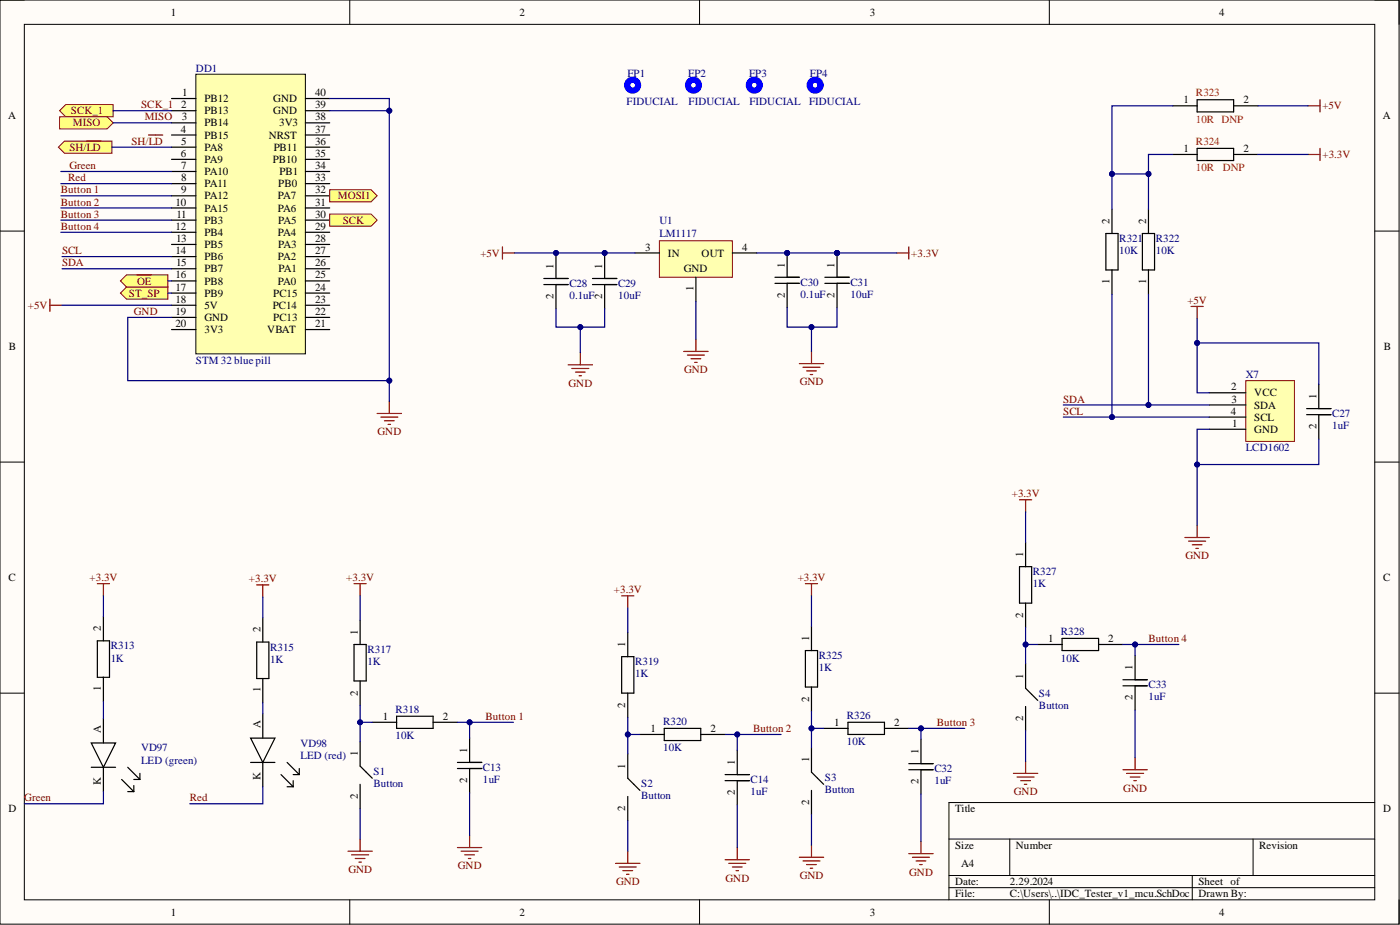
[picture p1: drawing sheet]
<svg xmlns="http://www.w3.org/2000/svg" width="292mm" height="193mm" viewBox="0 0 292 193" stroke-linecap="round" stroke-linejoin="round" font-family="sans-serif">
<defs><g id="words">
<g font-size="2.3">
<text x="35.6" y="3.3">1</text>
<text x="108.4" y="3.3">2</text>
<text x="181.5" y="3.3">3</text>
<text x="254.3" y="3.3">4</text>
<text x="37.8" y="22.6">2</text>
<text x="38" y="20">1</text>
<text x="42.6" y="21.3">PB12</text>
<text x="42.6" y="23.9">PB13</text>
<text x="57" y="23.9">GND</text>
<text x="57" y="21.3">GND</text>
<text x="65.7" y="22.6">39</text>
<text x="65.7" y="20">40</text>
<text x="246.9" y="21.6">1</text>
<text x="259.4" y="21.6">2</text>
<text x="1.7" y="24.9">A</text>
<text x="37.7" y="27.7">4</text>
<text x="37.9" y="25.1">3</text>
<text x="42.6" y="26.4">PB14</text>
<text x="42.6" y="28.9">PB15</text>
<text x="56.1" y="28.9">NRST</text>
<text x="58.2" y="26.4">3V3</text>
<text x="65.7" y="27.7">37</text>
<text x="65.7" y="25.1">38</text>
<text x="288.5" y="24.9">A</text>
<text x="37.7" y="32.7">6</text>
<text x="37.8" y="30.2">5</text>
<text x="37.8" y="35.3">7</text>
<text x="42.6" y="31.5">PA8</text>
<text x="42.6" y="34">PA9</text>
<text x="56.9" y="34">PB10</text>
<text x="57.1" y="31.5">PB11</text>
<text x="65.7" y="35.3">34</text>
<text x="65.7" y="32.7">35</text>
<text x="65.7" y="30.2">36</text>
<text x="246.9" y="31.7">1</text>
<text x="259.4" y="31.7">2</text>
<text x="37.8" y="37.8">8</text>
<text x="37.8" y="40.3">9</text>
<text x="42.6" y="36.5">PA10</text>
<text x="42.6" y="39.1">PA11</text>
<text x="42.6" y="41.6">PA12</text>
<text x="58" y="41.6">PA7</text>
<text x="58" y="39.1">PB0</text>
<text x="58.3" y="36.5">PB1</text>
<text x="65.7" y="40.3">32</text>
<text x="65.7" y="37.8">33</text>
<text x="36.6" y="42.9">10</text>
<text x="36.6" y="48">12</text>
<text x="36.8" y="45.4">11</text>
<text x="42.6" y="44.1">PA15</text>
<text x="42.6" y="46.7">PB3</text>
<text x="58" y="44.1">PA6</text>
<text x="58" y="46.7">PA5</text>
<text x="65.7" y="48">29</text>
<text x="65.7" y="45.4">30</text>
<text x="65.7" y="42.9">31</text>
<text x="231.5" y="46.7" transform="rotate(-90 231.5 46.7)">2</text>
<text x="239.1" y="46.7" transform="rotate(-90 239.1 46.7)">2</text>
<text x="36.6" y="53">14</text>
<text x="36.7" y="50.5">13</text>
<text x="42.6" y="49.2">PB4</text>
<text x="42.6" y="51.8">PB5</text>
<text x="58" y="49.2">PA4</text>
<text x="58" y="51.8">PA3</text>
<text x="65.7" y="53">27</text>
<text x="65.7" y="50.5">28</text>
<text x="134.6" y="52.3">3</text>
<text x="139.4" y="53.5">IN</text>
<text x="146.4" y="53.5">OUT</text>
<text x="154.8" y="52.3">4</text>
<text x="36.6" y="58.1">16</text>
<text x="36.7" y="55.6">15</text>
<text x="42.6" y="54.3">PB6</text>
<text x="42.6" y="56.8">PB7</text>
<text x="42.6" y="59.4">PB8</text>
<text x="58" y="59.4">PA0</text>
<text x="58" y="54.3">PA2</text>
<text x="58.1" y="56.8">PA1</text>
<text x="65.7" y="58.1">25</text>
<text x="65.7" y="55.6">26</text>
<text x="115.5" y="56.1" transform="rotate(-90 115.5 56.1)">1</text>
<text x="125.6" y="56.1" transform="rotate(-90 125.6 56.1)">1</text>
<text x="142.7" y="56.8">GND</text>
<text x="163.7" y="55.8" transform="rotate(-90 163.7 55.8)">1</text>
<text x="174.1" y="55.8" transform="rotate(-90 174.1 55.8)">1</text>
<text x="231.5" y="59.2" transform="rotate(-90 231.5 59.2)">1</text>
<text x="239.1" y="59.2" transform="rotate(-90 239.1 59.2)">1</text>
<text x="36.6" y="60.6">17</text>
<text x="36.6" y="63.2">18</text>
<text x="36.6" y="65.7">19</text>
<text x="42.6" y="61.9">PB9</text>
<text x="42.6" y="64.4">5V</text>
<text x="56.9" y="64.4">PC14</text>
<text x="57" y="61.9">PC15</text>
<text x="65.7" y="65.7">22</text>
<text x="65.7" y="63.2">23</text>
<text x="65.7" y="60.6">24</text>
<text x="115.5" y="62.4" transform="rotate(-90 115.5 62.4)">2</text>
<text x="125.6" y="62.4" transform="rotate(-90 125.6 62.4)">2</text>
<text x="144.7" y="60.7" transform="rotate(-90 144.7 60.7)">1</text>
<text x="163.7" y="62.2" transform="rotate(-90 163.7 62.2)">2</text>
<text x="174.1" y="62.2" transform="rotate(-90 174.1 62.2)">2</text>
<text x="36.6" y="68.2">20</text>
<text x="42.6" y="67">GND</text>
<text x="42.6" y="69.5">3V3</text>
<text x="55.8" y="69.5">VBAT</text>
<text x="57" y="67">PC13</text>
<text x="65.7" y="68.2">21</text>
<text x="1.9" y="73.1">B</text>
<text x="288.7" y="73.1">B</text>
<text x="256.9" y="81.4">2</text>
<text x="257" y="84">3</text>
<text x="261.7" y="82.7">VCC</text>
<text x="274.6" y="83.2" transform="rotate(-90 274.6 83.2)">1</text>
<text x="256.8" y="86.5">4</text>
<text x="257" y="89">1</text>
<text x="261.7" y="85.2">SDA</text>
<text x="261.7" y="87.8">SCL</text>
<text x="274.6" y="89.6" transform="rotate(-90 274.6 89.6)">2</text>
<text x="261.7" y="90.3">GND</text>
<text x="213.5" y="116.2" transform="rotate(-90 213.5 116.2)">1</text>
<text x="1.8" y="121.3">C</text>
<text x="288.6" y="121.3">C</text>
<text x="21.1" y="131.7" transform="rotate(-90 21.1 131.7)">2</text>
<text x="54.3" y="131.9" transform="rotate(-90 54.3 131.9)">2</text>
<text x="213.5" y="128.9" transform="rotate(-90 213.5 128.9)">2</text>
<text x="74.6" y="132.4" transform="rotate(-90 74.6 132.4)">1</text>
<text x="130.5" y="135" transform="rotate(-90 130.5 135)">1</text>
<text x="168.8" y="133.7" transform="rotate(-90 168.8 133.7)">1</text>
<text x="218.7" y="133.9">1</text>
<text x="231.2" y="133.9">2</text>
<text x="213.5" y="141.6" transform="rotate(-90 213.5 141.6)">1</text>
<text x="236.3" y="139.8" transform="rotate(-90 236.3 139.8)">1</text>
<text x="21.1" y="144.2" transform="rotate(-90 21.1 144.2)">1</text>
<text x="54.3" y="144.4" transform="rotate(-90 54.3 144.4)">1</text>
<text x="74.6" y="145.1" transform="rotate(-90 74.6 145.1)">2</text>
<text x="130.5" y="147.6" transform="rotate(-90 130.5 147.6)">2</text>
<text x="168.8" y="146.4" transform="rotate(-90 168.8 146.4)">2</text>
<text x="236.3" y="146.1" transform="rotate(-90 236.3 146.1)">2</text>
<text x="21.1" y="153" transform="rotate(-90 21.1 153)">A</text>
<text x="54.3" y="152" transform="rotate(-90 54.3 152)">A</text>
<text x="79.9" y="150.2">1</text>
<text x="92.4" y="150.2">2</text>
<text x="135.7" y="152.7">1</text>
<text x="148.2" y="152.7">2</text>
<text x="174" y="151.4">1</text>
<text x="186.6" y="151.4">2</text>
<text x="213.5" y="150.4" transform="rotate(-90 213.5 150.4)">2</text>
<text x="74.6" y="157.8" transform="rotate(-90 74.6 157.8)">1</text>
<text x="97.5" y="157" transform="rotate(-90 97.5 157)">1</text>
<text x="130.5" y="160.3" transform="rotate(-90 130.5 160.3)">1</text>
<text x="153.3" y="159.6" transform="rotate(-90 153.3 159.6)">1</text>
<text x="168.8" y="159.1" transform="rotate(-90 168.8 159.1)">1</text>
<text x="191.6" y="157.3" transform="rotate(-90 191.6 157.3)">1</text>
<text x="21.1" y="163.8" transform="rotate(-90 21.1 163.8)">K</text>
<text x="54.3" y="162.8" transform="rotate(-90 54.3 162.8)">K</text>
<text x="74.6" y="166.7" transform="rotate(-90 74.6 166.7)">2</text>
<text x="97.5" y="163.4" transform="rotate(-90 97.5 163.4)">2</text>
<text x="153.3" y="165.9" transform="rotate(-90 153.3 165.9)">2</text>
<text x="168.8" y="167.9" transform="rotate(-90 168.8 167.9)">2</text>
<text x="191.6" y="163.6" transform="rotate(-90 191.6 163.6)">2</text>
<text x="1.8" y="169.5">D</text>
<text x="130.5" y="169.2" transform="rotate(-90 130.5 169.2)">2</text>
<text x="199.3" y="169.5">Title</text>
<text x="288.6" y="169.5">D</text>
<text x="199.3" y="177.1">Size</text>
<text x="212" y="177.1">Number</text>
<text x="262.7" y="177.1">Revision</text>
<text x="199.3" y="184.7">Date:</text>
<text x="200.5" y="180.9">A4</text>
<text x="210.7" y="184.7">2.29.2024</text>
<text x="250" y="184.7">Sheet of</text>
<text x="35.6" y="191">1</text>
<text x="108.4" y="191">2</text>
<text x="181.5" y="191">3</text>
<text x="199.3" y="187.2">File:</text>
<text x="210.7" y="187.2">C:\Users\..\IDC_Tester_v1_mcu.SchDoc</text>
<text x="250" y="187.2">Drawn By:</text>
<text x="254.3" y="191">4</text>
</g>
<g font-size="2.3" fill="#000080">
<text x="40.9" y="15">DD1</text>
<text x="130.9" y="16.2">FP1</text>
<text x="143.6" y="16.2">FP2</text>
<text x="156.3" y="16.2">FP3</text>
<text x="169" y="16.2">FP4</text>
<text x="130.7" y="21.8">FIDUCIAL</text>
<text x="143.7" y="21.8">FIDUCIAL</text>
<text x="156.4" y="21.8">FIDUCIAL</text>
<text x="168.8" y="21.8">FIDUCIAL</text>
<text x="137.6" y="46.7">U1</text>
<text x="137.6" y="49.5">LM1117</text>
<text x="233.5" y="50.5">R321</text>
<text x="233.5" y="53">10K</text>
<text x="241.1" y="50.5">R322</text>
<text x="241.1" y="53">10K</text>
<text x="118.8" y="59.9">C28</text>
<text x="128.9" y="59.9">C29</text>
<text x="167" y="59.6">C30</text>
<text x="177.4" y="59.6">C31</text>
<text x="118.8" y="62.4">0.1uF</text>
<text x="128.9" y="62.4">10uF</text>
<text x="167" y="62.2">0.1uF</text>
<text x="177.4" y="62.2">10uF</text>
<text x="40.9" y="75.9">STM 32 blue pill</text>
<text x="259.9" y="78.9">X7</text>
<text x="277.9" y="87">C27</text>
<text x="277.9" y="89.6">1uF</text>
<text x="259.9" y="94.1">LCD1602</text>
<text x="215.5" y="120">R327</text>
<text x="215.5" y="122.5">1K</text>
<text x="23.1" y="135.5">R313</text>
<text x="56.4" y="135.7">R315</text>
<text x="76.7" y="136.2">R317</text>
<text x="170.8" y="137.5">R325</text>
<text x="221.3" y="132.4">R328</text>
<text x="23.1" y="138">1K</text>
<text x="56.4" y="138.3">1K</text>
<text x="76.7" y="138.8">1K</text>
<text x="132.5" y="138.8">R319</text>
<text x="132.5" y="141.3">1K</text>
<text x="170.8" y="140">1K</text>
<text x="221.3" y="138">10K</text>
<text x="239.6" y="143.6">C33</text>
<text x="82.5" y="148.7">R318</text>
<text x="176.7" y="149.9">R326</text>
<text x="216.8" y="145.4">S4</text>
<text x="216.8" y="147.9">Button</text>
<text x="239.6" y="146.1">1uF</text>
<text x="62.7" y="155.8">VD98</text>
<text x="82.5" y="154.2">10K</text>
<text x="138.3" y="151.2">R320</text>
<text x="176.7" y="155.5">10K</text>
<text x="29.4" y="156.8">VD97</text>
<text x="29.4" y="159.3">LED (green)</text>
<text x="62.7" y="158.3">LED (red)</text>
<text x="77.9" y="161.6">S1</text>
<text x="100.8" y="160.8">C13</text>
<text x="138.3" y="156.8">10K</text>
<text x="194.9" y="161.1">C32</text>
<text x="77.9" y="164.1">Button</text>
<text x="100.8" y="163.4">1uF</text>
<text x="133.8" y="164.1">S2</text>
<text x="133.8" y="166.7">Button</text>
<text x="156.6" y="163.4">C14</text>
<text x="156.6" y="165.9">1uF</text>
<text x="172.1" y="162.9">S3</text>
<text x="172.1" y="165.4">Button</text>
<text x="194.9" y="163.6">1uF</text>
</g>
<g font-size="2.3" fill="#800000">
<text x="14.8" y="23.9">SCK_1</text>
<text x="29.4" y="22.6">SCK_1</text>
<text x="275.9" y="22.8">+5V</text>
<text x="15.2" y="26.4">MISO</text>
<text x="30.2" y="25.1">MISO</text>
<text x="14.5" y="31.5">SH/LD</text>
<text x="14.5" y="35.3">Green</text>
<text x="27.4" y="30.2">SH/LD</text>
<text x="275.9" y="33">+3.3V</text>
<text x="12.7" y="40.3">Button 1</text>
<text x="14.2" y="37.8">Red</text>
<text x="70.5" y="41.6">MOSI1</text>
<text x="12.7" y="42.9">Button 2</text>
<text x="12.7" y="45.4">Button 3</text>
<text x="12.7" y="48">Button 4</text>
<text x="71.5" y="46.7">SCK</text>
<text x="12.9" y="53">SCL</text>
<text x="100.3" y="53.5">+5V</text>
<text x="190.1" y="53.5">+3.3V</text>
<text x="12.9" y="55.6">SDA</text>
<text x="28.6" y="59.4">OE</text>
<text x="5.8" y="64.4">+5V</text>
<text x="26.9" y="61.9">ST_SP</text>
<text x="27.9" y="65.7">GND</text>
<text x="247.7" y="63.4">+5V</text>
<text x="142.7" y="77.9">GND</text>
<text x="118.6" y="80.7">GND</text>
<text x="166.9" y="80.4">GND</text>
<text x="221.9" y="84">SDA</text>
<text x="221.9" y="86.5">SCL</text>
<text x="78.8" y="90.8">GND</text>
<text x="211.1" y="103.8">+3.3V</text>
<text x="247.3" y="116.7">GND</text>
<text x="18.7" y="121.3">+3.3V</text>
<text x="52" y="121.5">+3.3V</text>
<text x="72.3" y="121.3">+3.3V</text>
<text x="128.1" y="123.8">+3.3V</text>
<text x="166.4" y="121.3">+3.3V</text>
<text x="239.6" y="133.9">Button 4</text>
<text x="101.3" y="150.2">Button 1</text>
<text x="157.1" y="152.7">Button 2</text>
<text x="195.5" y="151.4">Button 3</text>
<text x="5.1" y="167.2">Green</text>
<text x="39.6" y="167.2">Red</text>
<text x="211.5" y="165.9">GND</text>
<text x="234.4" y="165.1">GND</text>
<text x="72.7" y="182.1">GND</text>
<text x="95.5" y="181.4">GND</text>
<text x="128.5" y="184.7">GND</text>
<text x="151.4" y="183.9">GND</text>
<text x="166.9" y="183.4">GND</text>
<text x="189.7" y="182.6">GND</text>
</g>
<g font-size="2.3" fill="#f00">
<text x="249.5" y="20">R323</text>
<text x="249.5" y="25.6">10R DNP</text>
<text x="249.5" y="30.2">R324</text>
<text x="249.5" y="35.8">10R</text>
<text x="255.1" y="35.8">DNP</text>
</g>
</g></defs>
<path d="M0 0h291.9v192.8h-291.9z" fill-rule="evenodd" fill="#fffcf8"/>
<path d="M0 0h291.9v192.8h-291.9z" fill="none" stroke="#000" stroke-width=".21"/>
<path d="M5.1 5.1h281.7v182.6h-281.7z" fill-rule="evenodd" fill="#fffcf8"/>
<g fill="none" stroke="#000" stroke-width=".21">
<path d="M0 0h5.1M5.1 5.1h281.7v182.6h-281.7zM73 0v5.1M146 0v5.1M218.9 0v5.1M286.8 0h5.1v5.1M0 48.2h5.1M286.8 48.2h5.1M0 96.4h5.1M286.8 96.4h5.1M0 144.6h5.1M286.8 144.6h5.1"/>
<path d="M198 175h88.8M210.7 175v7.6M261.4 175v7.6M286.8 167.4h-88.8v20.3M73 187.7v5.1M146 187.7v5.1M198 182.6h88.8M198 185.2h88.8M218.9 187.7v5.1M248.8 182.6v5.1M291.9 187.7v5.1"/>
</g>
<path d="M40.9 15.5h22.8v58.3h-22.8z" fill-rule="evenodd" fill="#ffffb0"/>
<path d="M40.9 15.5h22.8v58.3h-22.8z" fill="none" stroke="#000" stroke-width=".21"/>
<g fill="none" stroke="#000" stroke-width=".25">
<path d="M35.8 20.6h5.1M35.8 23.1h5.1M35.8 25.6h5.1M35.8 28.2h5.1M35.8 30.7h5.1M35.8 33.2h5.1M35.8 35.8h5.1M35.8 38.3h5.1M63.7 20.6h5.1M63.7 23.1h5.1M63.7 25.6h5.1M63.7 28.2h5.1"/>
<path d="M63.7 30.7h5.1M63.7 33.2h5.1M63.7 35.8h5.1M63.7 38.3h5.1M35.8 40.8h5.1M35.8 43.4h5.1M35.8 45.9h5.1M35.8 48.5h5.1M35.8 51h5.1M35.8 53.5h5.1M35.8 56.1h5.1M35.8 58.6h5.1"/>
<path d="M63.7 40.8h5.1M63.7 43.4h5.1M63.7 45.9h5.1M63.7 48.5h5.1M63.7 51h5.1M63.7 53.5h5.1M63.7 56.1h5.1M63.7 58.6h5.1M35.8 61.1h5.1M35.8 63.7h5.1M35.8 66.2h5.1M35.8 68.8h5.1"/>
<path d="M63.7 61.1h5.1M63.7 63.7h5.1M63.7 66.2h5.1M63.7 68.8h5.1"/>
</g>
<path d="M12.4 23.1l1.3-1.3h9.9v2.6h-9.9z" fill-rule="evenodd" fill="#ffff80"/>
<path d="M12.4 23.1l1.3-1.3h9.9v2.6h-9.9z" fill="none" stroke="#800000" stroke-width=".21"/>
<path d="M12.4 24.4h9.9l1.3 1.2-1.3 1.3h-9.9z" fill-rule="evenodd" fill="#ffff80"/>
<path d="M12.4 24.4h9.9l1.3 1.2-1.3 1.3h-9.9z" fill="none" stroke="#800000" stroke-width=".21"/>
<path d="M12.2 30.7l1.3-1.3h9.9v2.6h-9.9z" fill-rule="evenodd" fill="#ffff80"/>
<path d="M12.2 30.7l1.3-1.3h9.9v2.6h-9.9z" fill="none" stroke="#800000" stroke-width=".21"/>
<path d="M18.1 29.4h2.9M31 28.2h3M78.7 86.3h5.1M79.5 87h3.5M80.2 87.8h2M81 88.5h.5M81.2 83.7v2.6M20.3 121.8h2.5M21.6 121.8v2.5M53.6 122h2.5M54.8 122v2.6" fill="none" stroke="#800000" stroke-width=".25"/>
<g fill="none" stroke="#000" stroke-width=".25">
<path d="M20.3 133.7h2.5v7.6h-2.5zM21.6 128.6v5.1M53.6 133.9h2.5v7.7h-2.5zM54.8 128.9v5M19 155h5.1l-2.5 5.1zM21.6 141.3v5.1M21.6 149.9v5.1M52.3 154h5.1l-2.6 5.1zM52.3 159.1h5.1M54.8 141.6v5M54.8 148.9v5.1M54.8 159.1v5"/>
<path d="M59.9 159.1l2.5 2.5M19 160.1h5.1M21.6 160.1v5M25.4 162.6l2.5 2.5M26.7 160.1l2.5 2.5M26.7 165.1h1.2M27.9 163.9v1.2M27.9 162.6h1.3M29.2 161.3v1.3M58.6 161.6l2.6 2.5M59.9 164.1h1.3M61.2 162.9v1.2"/>
<path d="M61.2 161.6h1.2M62.4 160.3v1.3"/>
</g>
<path d="M68.8 39.6h8.6l1.3 1.2-1.3 1.3h-8.6z" fill-rule="evenodd" fill="#ffff80"/>
<path d="M68.8 39.6h8.6l1.3 1.2-1.3 1.3h-8.6z" fill="none" stroke="#800000" stroke-width=".21"/>
<path d="M68.8 44.7h8.6l1.3 1.2-1.3 1.3h-8.6z" fill-rule="evenodd" fill="#ffff80"/>
<path d="M68.8 44.7h8.6l1.3 1.2-1.3 1.3h-8.6z" fill="none" stroke="#800000" stroke-width=".21"/>
<path d="M25.1 61.1l1.3-1.2h8.6v2.5h-8.6z" fill-rule="evenodd" fill="#ffff80"/>
<path d="M25.1 61.1l1.3-1.2h8.6v2.5h-8.6z" fill="none" stroke="#800000" stroke-width=".21"/>
<path d="M25.1 58.6l1.3-1.3h8.6v2.6h-8.6z" fill-rule="evenodd" fill="#ffff80"/>
<path d="M25.1 58.6l1.3-1.3h8.6v2.6h-8.6z" fill="none" stroke="#800000" stroke-width=".21"/>
<g fill="none" stroke="#800000" stroke-width=".25">
<path d="M28.6 57.3h3M73.9 121.8h2.5M75.1 121.8v2.5M129.7 124.3h2.5M131 124.3v2.5M72.6 177.6h5.1M73.4 178.3h3.5M74.1 179.1h2.1M74.9 179.9h.5M75.1 175v2.6M95.4 176.8h5.1M96.2 177.6h3.6"/>
<path d="M97 178.3h2M97.7 179.1h.5M98 174.3v2.5M131 177.6v2.5M151.3 179.3h5.1M153.8 176.8v2.5M128.4 180.1h5.1M129.2 180.9h3.6M130 181.6h2M130.7 182.4h.5M152 180.1h3.6M152.8 180.9h2"/>
<path d="M153.6 181.6h.5"/>
</g>
<g fill="none" stroke="#000" stroke-width=".25">
<path d="M73.9 134.5h2.5v7.6h-2.5zM75.1 129.4v5.1M129.7 137h2.5v7.6h-2.5zM131 131.9v5.1M75.1 142.1v5M75.1 154.7v5.1l2.6 2.6M77.7 150.7h5.1M82.8 149.4h7.6v2.6h-7.6zM90.4 150.7h5M95.4 159.1h5.1M98 154v5.1M131 144.6v5.1"/>
<path d="M131 157.3v5.1l2.5 2.5M133.5 153.2h5.1M138.6 152h7.6v2.5h-7.6zM146.2 153.2h5.1M153.8 156.5v5.1M75.1 163.6v5.1M95.4 160.3h5.1M98 160.3v5.1M131 166.2v5M151.3 161.6h5.1M151.3 162.9h5.1M153.8 162.9v5"/>
</g>
<path d="M259.9 79.4h10.2v12.7h-10.2z" fill-rule="evenodd" fill="#ffffb0"/>
<path d="M259.9 79.4h10.2v12.7h-10.2z" fill="none" stroke="#800000" stroke-width=".21"/>
<g fill="none" stroke="#000" stroke-width=".25">
<path d="M244.7 32.2h5.1M244.7 22.1h5.1M249.8 20.8h7.6v2.5h-7.6zM249.8 31h7.6v2.5h-7.6zM257.4 32.2h5.1M257.4 22.1h5.1M230.7 48.7h2.6v7.6h-2.6zM232 43.6v5.1M232 56.3v5.1M238.4 48.7h2.5v7.6h-2.5zM239.6 43.6v5.1M239.6 56.3v5.1"/>
<path d="M252.3 89.6h7.6M252.3 81.9h7.6M252.3 84.5h7.6M252.3 87h7.6M272.6 85.2h5.1M272.6 86.5h5.1M275.2 80.2v5M275.2 86.5v5.1"/>
</g>
<path d="M272.9 32.2h2.5M272.9 22.1h2.5M275.4 20.8v2.5M275.4 31v2.5M248.5 63.9h2.5M249.8 63.9v2.6M247.2 112.1h5.1M248 112.9h3.5M248.8 113.6h2M249.5 114.4h.5M249.8 109.6v2.5" fill="none" stroke="#800000" stroke-width=".25"/>
<path d="M137.6 50.2h15.2v7.6h-15.2z" fill-rule="evenodd" fill="#ffffb0"/>
<path d="M137.6 50.2h15.2v7.6h-15.2z" fill="none" stroke="#800000" stroke-width=".21"/>
<path d="M113.5 58.1h5M113.5 59.4h5M116 53v5.1M116 59.4v5M123.6 58.1h5.1M123.6 59.4h5.1M126.2 53v5.1M126.2 59.4v5M132.5 52.8h5.1M145.2 57.8v5.1M152.8 52.8h5.1" fill="none" stroke="#000" stroke-width=".25"/>
<circle cx="164.2" cy="52.8" r=".51" fill="#000080"/>
<circle cx="164.2" cy="52.8" r=".51" fill="none" stroke="#000080" stroke-width=".21"/>
<path d="M164.2 52.8v5" fill="none" stroke="#000" stroke-width=".25"/>
<circle cx="164.2" cy="52.8" r=".51" fill="#000080"/>
<circle cx="164.2" cy="52.8" r=".51" fill="none" stroke="#000080" stroke-width=".21"/>
<path d="M161.7 57.8h5.1M161.7 59.1h5.1M164.2 59.1v5.1" fill="none" stroke="#000" stroke-width=".25"/>
<circle cx="174.6" cy="52.8" r=".51" fill="#000080"/>
<circle cx="174.6" cy="52.8" r=".51" fill="none" stroke="#000080" stroke-width=".21"/>
<path d="M174.6 52.8v5" fill="none" stroke="#000" stroke-width=".25"/>
<circle cx="174.6" cy="52.8" r=".51" fill="#000080"/>
<circle cx="174.6" cy="52.8" r=".51" fill="none" stroke="#000080" stroke-width=".21"/>
<g fill="none" stroke="#000" stroke-width=".25">
<path d="M172.1 57.8h5.1M172.1 59.1h5.1M174.6 59.1v5.1M212.7 118.2h2.6v7.6h-2.6zM214 113.1v5.1M168 135.7h2.6v7.6h-2.6zM169.3 130.6v5.1M214 125.8v5.1M214 138.5v5.1l2.5 2.5M216.5 134.5h5.1M221.6 133.2h7.6v2.5h-7.6zM229.2 134.5h5.1"/>
<path d="M236.8 136.7v5.1M169.3 143.3v5.1M169.3 156v5.1l2.5 2.5M171.8 152h5.1M176.9 150.7h7.6v2.5h-7.6zM184.5 152h5.1M189.6 159.3h5.1M192.2 154.2v5.1M214 147.4v5.1M234.3 141.8h5.1M234.3 143.1h5.1M236.8 143.1v5"/>
<path d="M169.3 164.9v5.1M189.6 160.6h5.1M192.2 160.6v5.1"/>
</g>
<g fill="none" stroke="#800000" stroke-width=".25">
<path d="M104.8 51.5v2.5M104.8 52.8h2.6M187.1 52.8h2.5M189.6 51.5v2.5M10.4 62.4v2.5M10.4 63.7h2.5M118.5 76.1h5.1M119.3 76.9h3.6M120.1 77.6h2M120.8 78.4h.5M121.1 73.6v2.5M142.7 73.3h5"/>
<path d="M143.4 74.1h3.6M144.2 74.8h2M144.9 75.6h.5M145.2 70.8v2.5M166.8 75.9h5M167.5 76.6h3.6M168.3 77.4h2M169.1 78.1h.5M169.3 73.3v2.6M212.7 104.3h2.6M214 104.3v2.5M168 121.8h2.6"/>
<path d="M169.3 121.8v2.5M214 158.8v2.5M236.8 158v2.6M166.8 178.8h5M167.5 179.6h3.6M169.3 176.3v2.5M189.6 178.1h5.1M190.4 178.8h3.5M191.1 179.6h2.1M192.2 175.5v2.6M211.4 161.3h5.1M212.2 162.1h3.6"/>
<path d="M213 162.9h2M213.7 163.6h.5M234.3 160.6h5.1M235.1 161.3h3.5M235.8 162.1h2M236.6 162.9h.5M168.3 180.4h2M169.1 181.1h.5M191.9 180.4h.5"/>
</g>
<g fill="none" stroke="#00f" stroke-width="1.3">
<circle cx="132" cy="17.8" r="1.14"/>
<circle cx="144.7" cy="17.8" r="1.14"/>
<circle cx="157.4" cy="17.8" r="1.14"/>
<circle cx="170.1" cy="17.8" r="1.14"/>
</g>
<path d="M12.7 35.8h23.1M23.4 30.7h12.4M23.6 23.1h12.2M23.6 25.6h12.2M21.6 124.3v4.3M54.8 124.6v4.3M75.1 124.3v5.1M21.6 146.4v3.5M54.8 146.6v2.3M75.1 150.7h2.6" fill="none" stroke="#000080" stroke-width=".25"/>
<circle cx="75.1" cy="150.7" r=".51" fill="#000080"/>
<circle cx="75.1" cy="150.7" r=".51" fill="none" stroke="#000080" stroke-width=".21"/>
<path d="M95.4 150.7h2.6v3.3M75.1 168.7v6.3" fill="none" stroke="#000080" stroke-width=".25"/>
<circle cx="98" cy="150.7" r=".51" fill="#000080"/>
<circle cx="98" cy="150.7" r=".51" fill="none" stroke="#000080" stroke-width=".21"/>
<path d="M131 126.8v5.1M131 153.2h2.5M98 165.4v8.9" fill="none" stroke="#000080" stroke-width=".25"/>
<circle cx="131" cy="153.2" r=".51" fill="#000080"/>
<circle cx="131" cy="153.2" r=".51" fill="none" stroke="#000080" stroke-width=".21"/>
<path d="M151.3 153.2h2.5v3.3M131 171.2v6.4" fill="none" stroke="#000080" stroke-width=".25"/>
<circle cx="153.8" cy="153.2" r=".51" fill="#000080"/>
<circle cx="153.8" cy="153.2" r=".51" fill="none" stroke="#000080" stroke-width=".21"/>
<path d="M98 150.7h9.1M153.8 167.9v8.9" fill="none" stroke="#000080" stroke-width=".25"/>
<circle cx="98" cy="150.7" r=".51" fill="#000080"/>
<circle cx="98" cy="150.7" r=".51" fill="none" stroke="#000080" stroke-width=".21"/>
<path d="M153.8 153.2h9.2" fill="none" stroke="#000080" stroke-width=".25"/>
<circle cx="153.8" cy="153.2" r=".51" fill="#000080"/>
<circle cx="153.8" cy="153.2" r=".51" fill="none" stroke="#000080" stroke-width=".21"/>
<path d="M12.7 45.9h23.1M12.7 43.4h23.1M232 61.4v25.6" fill="none" stroke="#000080" stroke-width=".25"/>
<circle cx="232" cy="87" r=".51" fill="#000080"/>
<circle cx="232" cy="87" r=".51" fill="none" stroke="#000080" stroke-width=".21"/>
<path d="M239.6 61.4v23.1" fill="none" stroke="#000080" stroke-width=".25"/>
<circle cx="239.6" cy="84.5" r=".51" fill="#000080"/>
<circle cx="239.6" cy="84.5" r=".51" fill="none" stroke="#000080" stroke-width=".21"/>
<path d="M244.7 22.1h-12.7v14.2" fill="none" stroke="#000080" stroke-width=".25"/>
<circle cx="232" cy="36.3" r=".51" fill="#000080"/>
<circle cx="232" cy="36.3" r=".51" fill="none" stroke="#000080" stroke-width=".21"/>
<path d="M239.6 36.3h-7.6v7.3M12.9 63.7h22.9" fill="none" stroke="#000080" stroke-width=".25"/>
<circle cx="239.6" cy="36.3" r=".51" fill="#000080"/>
<circle cx="239.6" cy="36.3" r=".51" fill="none" stroke="#000080" stroke-width=".21"/>
<circle cx="232" cy="36.3" r=".51" fill="#000080"/>
<circle cx="232" cy="36.3" r=".51" fill="none" stroke="#000080" stroke-width=".21"/>
<path d="M262.5 32.2h10.4M262.5 22.1h10.4M12.9 53.5h22.9M12.9 56.1h22.9M275.2 91.6v5.3h-25.4" fill="none" stroke="#000080" stroke-width=".25"/>
<circle cx="249.8" cy="96.9" r=".51" fill="#000080"/>
<circle cx="249.8" cy="96.9" r=".51" fill="none" stroke="#000080" stroke-width=".21"/>
<path d="M249.8 71.5h25.4v8.7" fill="none" stroke="#000080" stroke-width=".25"/>
<circle cx="249.8" cy="71.5" r=".51" fill="#000080"/>
<circle cx="249.8" cy="71.5" r=".51" fill="none" stroke="#000080" stroke-width=".21"/>
<path d="M132.5 52.8h-6.3v.2M21.6 165.1v2.6h-16.5M54.8 164.1v3.6h-15.2" fill="none" stroke="#000080" stroke-width=".25"/>
<circle cx="126.2" cy="52.8" r=".51" fill="#000080"/>
<circle cx="126.2" cy="52.8" r=".51" fill="none" stroke="#000080" stroke-width=".21"/>
<path d="M126.2 52.8h-10.2v.2" fill="none" stroke="#000080" stroke-width=".25"/>
<circle cx="116" cy="52.8" r=".51" fill="#000080"/>
<circle cx="116" cy="52.8" r=".51" fill="none" stroke="#000080" stroke-width=".21"/>
<circle cx="126.2" cy="52.8" r=".51" fill="#000080"/>
<circle cx="126.2" cy="52.8" r=".51" fill="none" stroke="#000080" stroke-width=".21"/>
<path d="M107.4 52.8h8.6" fill="none" stroke="#000080" stroke-width=".25"/>
<circle cx="116" cy="52.8" r=".51" fill="#000080"/>
<circle cx="116" cy="52.8" r=".51" fill="none" stroke="#000080" stroke-width=".21"/>
<path d="M121.1 68.2v5.4" fill="none" stroke="#000080" stroke-width=".25"/>
<circle cx="121.1" cy="68.2" r=".51" fill="#000080"/>
<circle cx="121.1" cy="68.2" r=".51" fill="none" stroke="#000080" stroke-width=".21"/>
<path d="M157.9 52.8h16.7M145.2 62.9v7.9" fill="none" stroke="#000080" stroke-width=".25"/>
<circle cx="174.6" cy="52.8" r=".51" fill="#000080"/>
<circle cx="174.6" cy="52.8" r=".51" fill="none" stroke="#000080" stroke-width=".21"/>
<circle cx="164.2" cy="52.8" r=".51" fill="#000080"/>
<circle cx="164.2" cy="52.8" r=".51" fill="none" stroke="#000080" stroke-width=".21"/>
<path d="M169.3 68.2v5.1" fill="none" stroke="#000080" stroke-width=".25"/>
<circle cx="169.3" cy="68.2" r=".51" fill="#000080"/>
<circle cx="169.3" cy="68.2" r=".51" fill="none" stroke="#000080" stroke-width=".21"/>
<path d="M174.6 52.8h12.5" fill="none" stroke="#000080" stroke-width=".25"/>
<circle cx="174.6" cy="52.8" r=".51" fill="#000080"/>
<circle cx="174.6" cy="52.8" r=".51" fill="none" stroke="#000080" stroke-width=".21"/>
<path d="M75.1 147.1v7.6" fill="none" stroke="#000080" stroke-width=".25"/>
<circle cx="75.1" cy="150.7" r=".51" fill="#000080"/>
<circle cx="75.1" cy="150.7" r=".51" fill="none" stroke="#000080" stroke-width=".21"/>
<path d="M131 149.7v7.6" fill="none" stroke="#000080" stroke-width=".25"/>
<circle cx="131" cy="153.2" r=".51" fill="#000080"/>
<circle cx="131" cy="153.2" r=".51" fill="none" stroke="#000080" stroke-width=".21"/>
<path d="M221.9 87h30.4" fill="none" stroke="#000080" stroke-width=".25"/>
<circle cx="232" cy="87" r=".51" fill="#000080"/>
<circle cx="232" cy="87" r=".51" fill="none" stroke="#000080" stroke-width=".21"/>
<path d="M221.9 84.5h30.4" fill="none" stroke="#000080" stroke-width=".25"/>
<circle cx="239.6" cy="84.5" r=".51" fill="#000080"/>
<circle cx="239.6" cy="84.5" r=".51" fill="none" stroke="#000080" stroke-width=".21"/>
<path d="M244.7 32.2h-5.1v11.4" fill="none" stroke="#000080" stroke-width=".25"/>
<circle cx="239.6" cy="36.3" r=".51" fill="#000080"/>
<circle cx="239.6" cy="36.3" r=".51" fill="none" stroke="#000080" stroke-width=".21"/>
<path d="M252.3 89.6h-2.5v20" fill="none" stroke="#000080" stroke-width=".25"/>
<circle cx="249.8" cy="96.9" r=".51" fill="#000080"/>
<circle cx="249.8" cy="96.9" r=".51" fill="none" stroke="#000080" stroke-width=".21"/>
<path d="M249.8 66.5v15.4h2.5" fill="none" stroke="#000080" stroke-width=".25"/>
<circle cx="249.8" cy="71.5" r=".51" fill="#000080"/>
<circle cx="249.8" cy="71.5" r=".51" fill="none" stroke="#000080" stroke-width=".21"/>
<path d="M116 64.4v3.8h10.2v-3.8" fill="none" stroke="#000080" stroke-width=".25"/>
<circle cx="121.1" cy="68.2" r=".51" fill="#000080"/>
<circle cx="121.1" cy="68.2" r=".51" fill="none" stroke="#000080" stroke-width=".21"/>
<path d="M164.2 64.2v4h10.4v-4" fill="none" stroke="#000080" stroke-width=".25"/>
<circle cx="169.3" cy="68.2" r=".51" fill="#000080"/>
<circle cx="169.3" cy="68.2" r=".51" fill="none" stroke="#000080" stroke-width=".21"/>
<path d="M68.8 20.6h12.4v2.5h-12.4" fill="none" stroke="#000080" stroke-width=".25"/>
<circle cx="81.2" cy="23.1" r=".51" fill="#000080"/>
<circle cx="81.2" cy="23.1" r=".51" fill="none" stroke="#000080" stroke-width=".21"/>
<path d="M81.2 23.1v56.3h-54.5v-13.2h9.1" fill="none" stroke="#000080" stroke-width=".25"/>
<circle cx="81.2" cy="79.4" r=".51" fill="#000080"/>
<circle cx="81.2" cy="79.4" r=".51" fill="none" stroke="#000080" stroke-width=".21"/>
<circle cx="81.2" cy="23.1" r=".51" fill="#000080"/>
<circle cx="81.2" cy="23.1" r=".51" fill="none" stroke="#000080" stroke-width=".21"/>
<path d="M81.2 79.4v4.3" fill="none" stroke="#000080" stroke-width=".25"/>
<circle cx="81.2" cy="79.4" r=".51" fill="#000080"/>
<circle cx="81.2" cy="79.4" r=".51" fill="none" stroke="#000080" stroke-width=".21"/>
<path d="M169.3 124.3v6.3M169.3 152h2.5" fill="none" stroke="#000080" stroke-width=".25"/>
<circle cx="169.3" cy="152" r=".51" fill="#000080"/>
<circle cx="169.3" cy="152" r=".51" fill="none" stroke="#000080" stroke-width=".21"/>
<path d="M189.6 152h2.6v2.2M169.3 170v6.3" fill="none" stroke="#000080" stroke-width=".25"/>
<circle cx="192.2" cy="152" r=".51" fill="#000080"/>
<circle cx="192.2" cy="152" r=".51" fill="none" stroke="#000080" stroke-width=".21"/>
<path d="M192.2 152h9.1M192.2 165.7v9.8" fill="none" stroke="#000080" stroke-width=".25"/>
<circle cx="192.2" cy="152" r=".51" fill="#000080"/>
<circle cx="192.2" cy="152" r=".51" fill="none" stroke="#000080" stroke-width=".21"/>
<path d="M169.3 148.4v7.6" fill="none" stroke="#000080" stroke-width=".25"/>
<circle cx="169.3" cy="152" r=".51" fill="#000080"/>
<circle cx="169.3" cy="152" r=".51" fill="none" stroke="#000080" stroke-width=".21"/>
<path d="M12.7 48.5h23.1M214 106.8v6.3M214 134.5h2.5" fill="none" stroke="#000080" stroke-width=".25"/>
<circle cx="214" cy="134.5" r=".51" fill="#000080"/>
<circle cx="214" cy="134.5" r=".51" fill="none" stroke="#000080" stroke-width=".21"/>
<path d="M234.3 134.5h2.5v2.2M214 152.5v6.3" fill="none" stroke="#000080" stroke-width=".25"/>
<circle cx="236.8" cy="134.5" r=".51" fill="#000080"/>
<circle cx="236.8" cy="134.5" r=".51" fill="none" stroke="#000080" stroke-width=".21"/>
<path d="M236.8 134.5h9.2M236.8 148.1v9.9" fill="none" stroke="#000080" stroke-width=".25"/>
<circle cx="236.8" cy="134.5" r=".51" fill="#000080"/>
<circle cx="236.8" cy="134.5" r=".51" fill="none" stroke="#000080" stroke-width=".21"/>
<path d="M214 130.9v7.6" fill="none" stroke="#000080" stroke-width=".25"/>
<circle cx="214" cy="134.5" r=".51" fill="#000080"/>
<circle cx="214" cy="134.5" r=".51" fill="none" stroke="#000080" stroke-width=".21"/>
<path d="M12.7 38.3h23.1M12.7 40.8h23.1M35 58.6h.8M35 61.1h.8" fill="none" stroke="#000080" stroke-width=".25"/>
<use href="#words"/>
</svg>
